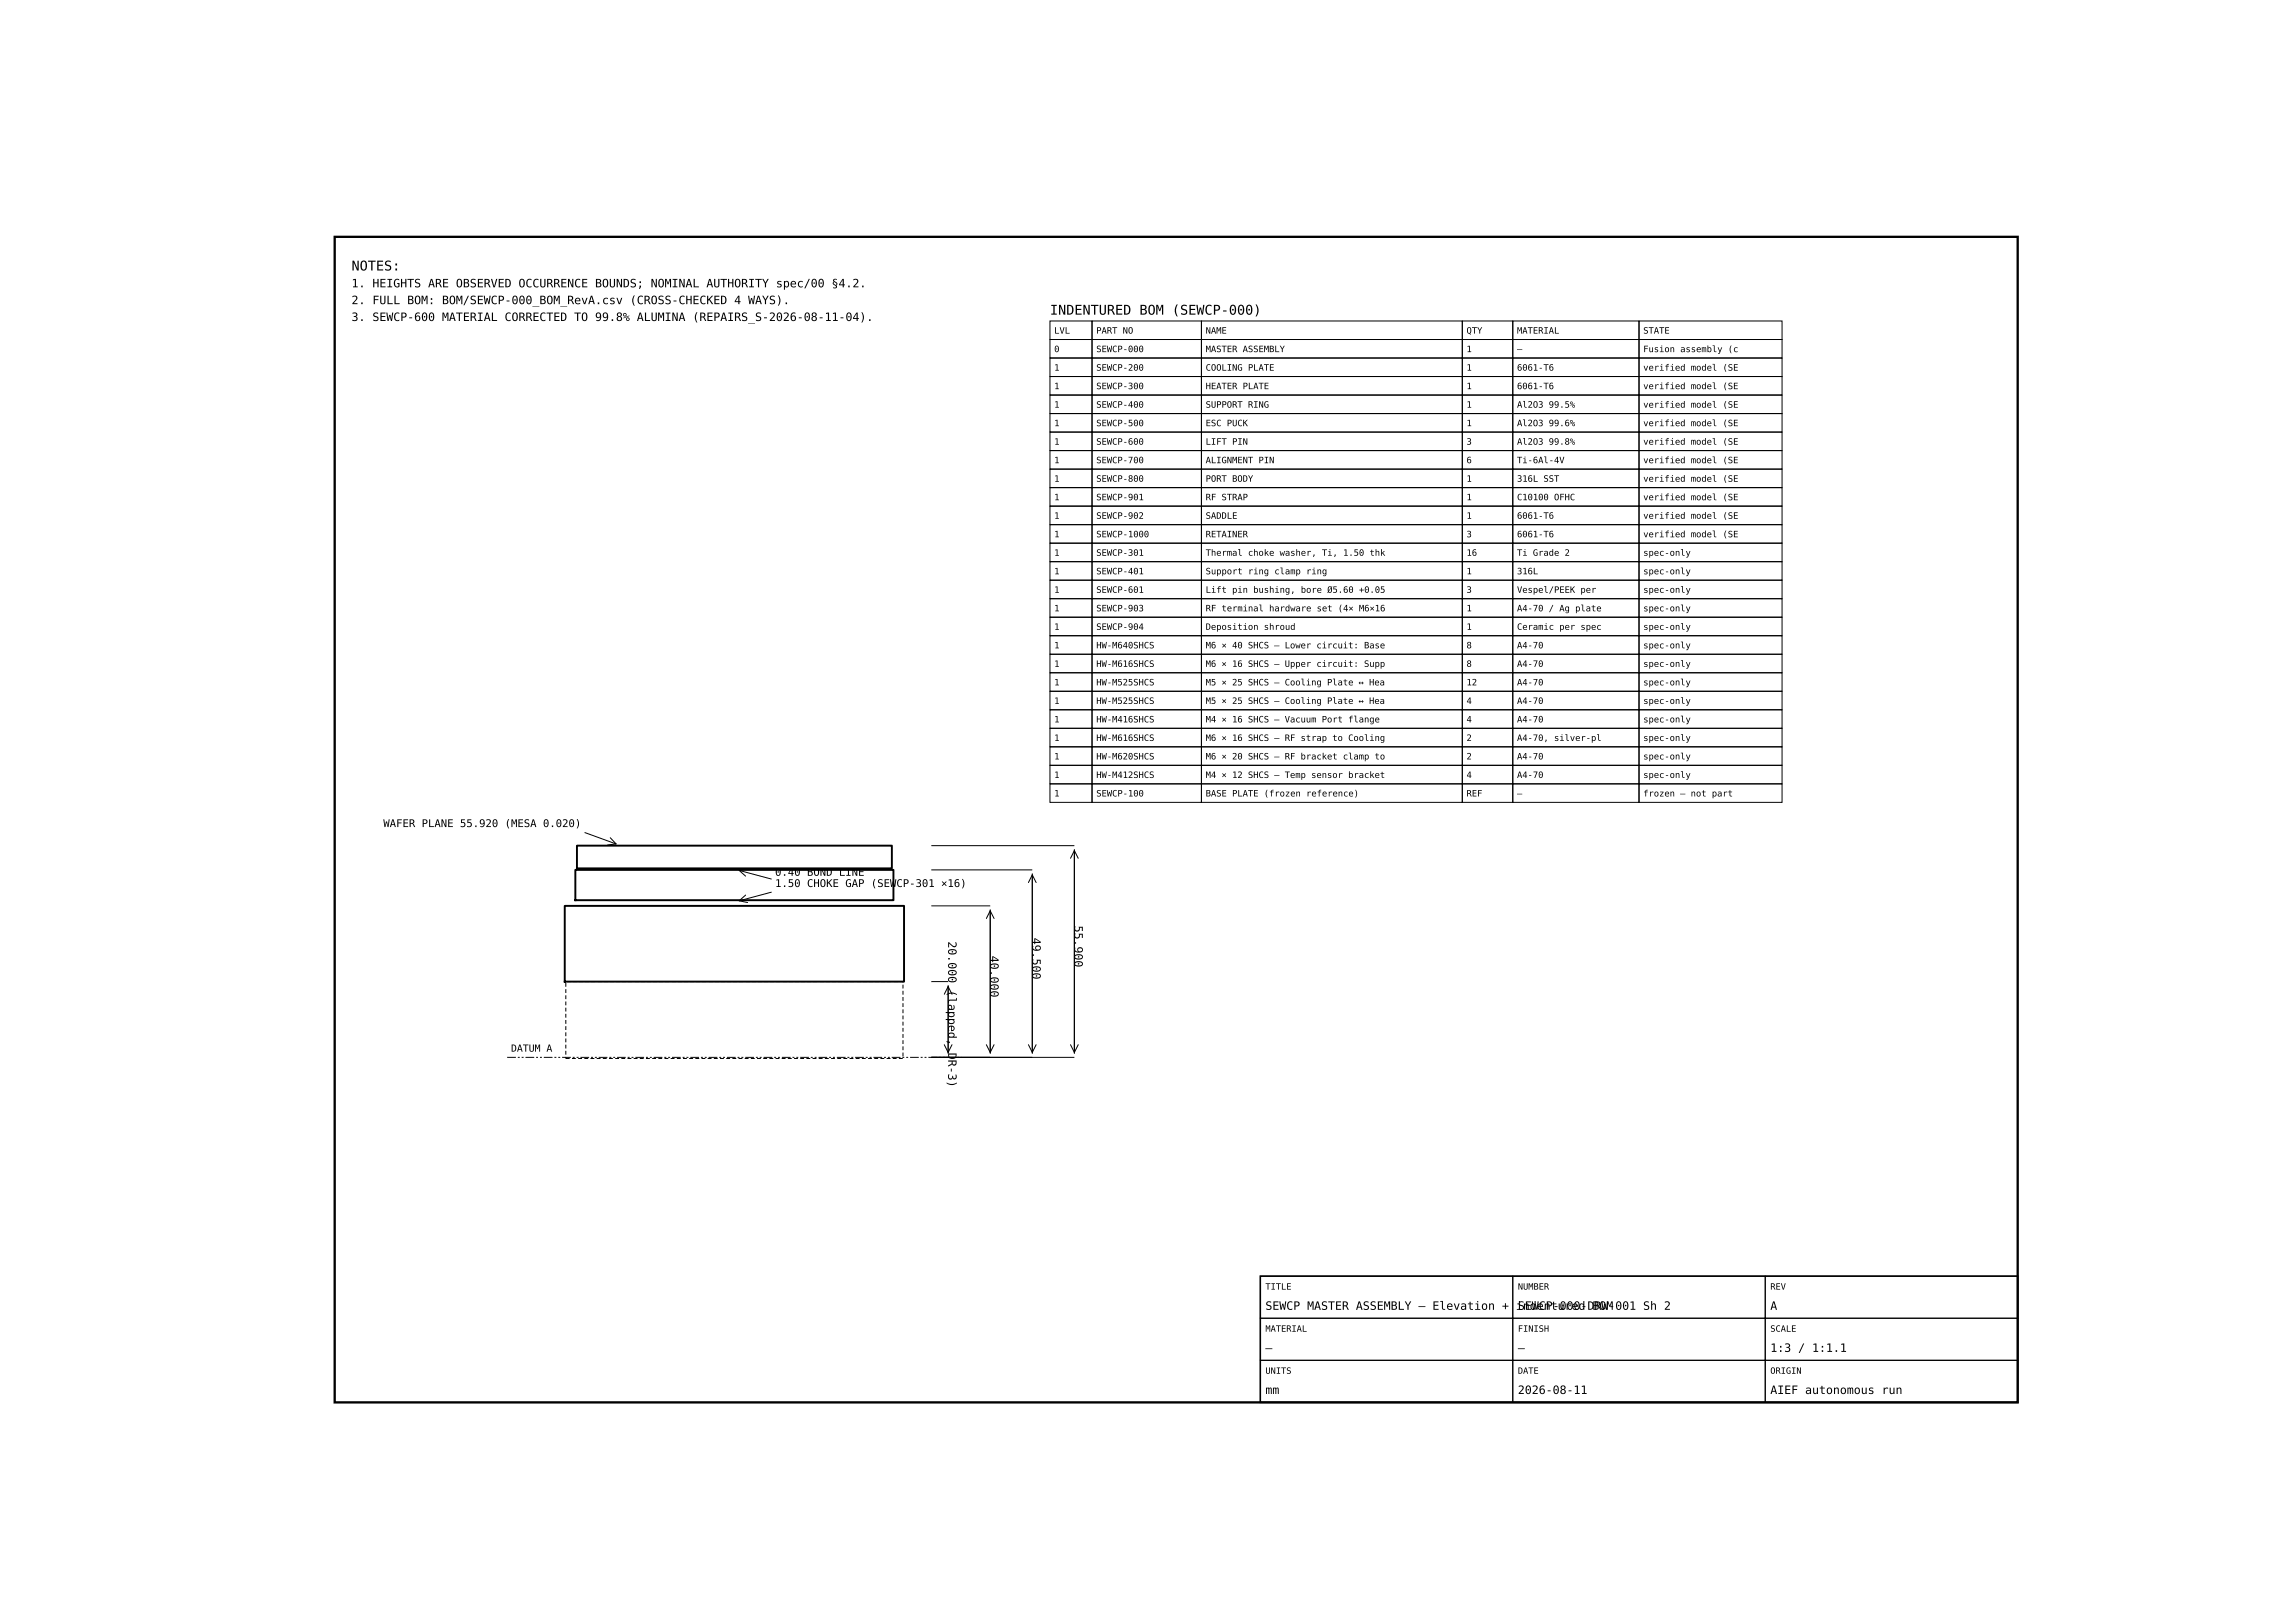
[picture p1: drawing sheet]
<svg xmlns="http://www.w3.org/2000/svg" width="420mm" height="297mm" viewBox="0 0 420 297" stroke-linecap="round" stroke-linejoin="round" font-family="sans-serif">
<defs><g id="words">
<g font-size="2.5">
<text x="64.3" y="49.5">NOTES:</text>
<text x="192.2" y="57.6">INDENTURED BOM (SEWCP-000)</text>
</g>
<g font-size="2.1">
<text x="64.3" y="52.6">1. HEIGHTS ARE OBSERVED OCCURRENCE BOUNDS; NOMINAL AUTHORITY spec/00 §4.2.</text>
<text x="64.3" y="55.7">2. FULL BOM: BOM/SEWCP-000_BOM_RevA.csv (CROSS-CHECKED 4 WAYS).</text>
<text x="64.3" y="58.7">3. SEWCP-600 MATERIAL CORRECTED TO 99.8% ALUMINA (REPAIRS_S-2026-08-11-04).</text>
<text x="173.5" y="172.3" transform="rotate(90 173.5 172.3)">20.000 (lapped, DR-3)</text>
<text x="188.9" y="171.6" transform="rotate(90 188.9 171.6)">49.500</text>
<text x="196.6" y="169.4" transform="rotate(90 196.6 169.4)">55.900</text>
<text x="181.2" y="174.9" transform="rotate(90 181.2 174.9)">40.000</text>
<text x="231.6" y="239.7">SEWCP MASTER ASSEMBLY — Elevation + indentured BOM</text>
<text x="277.8" y="239.7">SEWCP-000-DRW-001 Sh 2</text>
<text x="324" y="239.7">A</text>
<text x="231.6" y="247.4">—</text>
<text x="277.8" y="247.4">—</text>
<text x="324" y="247.4">1:3 / 1:1.1</text>
<text x="231.6" y="255.1">mm</text>
<text x="277.8" y="255.1">2026-08-11</text>
<text x="324" y="255.1">AIEF autonomous run</text>
</g>
<g font-size="1.9">
<text x="70.1" y="151.3">WAFER PLANE 55.920 (MESA 0.020)</text>
<text x="141.8" y="160.3">0.40 BOND LINE</text>
<text x="141.8" y="162.3">1.50 CHOKE GAP (SEWCP-301 ×16)</text>
</g>
<text font-size="1.8" x="93.5" y="192.5">DATUM A</text>
<g font-size="1.6">
<text x="192.9" y="61">LVL</text>
<text x="192.9" y="64.4">0</text>
<text x="200.6" y="61">PART NO</text>
<text x="200.6" y="64.4">SEWCP-000</text>
<text x="220.6" y="61">NAME</text>
<text x="220.6" y="64.4">MASTER ASSEMBLY</text>
<text x="268.4" y="61">QTY</text>
<text x="268.4" y="64.4">1</text>
<text x="277.6" y="61">MATERIAL</text>
<text x="277.6" y="64.4">—</text>
<text x="300.7" y="61">STATE</text>
<text x="300.7" y="64.4">Fusion assembly (c</text>
<text x="192.9" y="67.8">1</text>
<text x="192.9" y="71.2">1</text>
<text x="200.6" y="67.8">SEWCP-200</text>
<text x="200.6" y="71.2">SEWCP-300</text>
<text x="220.6" y="67.8">COOLING PLATE</text>
<text x="220.6" y="71.2">HEATER PLATE</text>
<text x="268.4" y="67.8">1</text>
<text x="268.4" y="71.2">1</text>
<text x="277.6" y="67.8">6061-T6</text>
<text x="277.6" y="71.2">6061-T6</text>
<text x="300.7" y="67.8">verified model (SE</text>
<text x="300.7" y="71.2">verified model (SE</text>
<text x="192.9" y="74.6">1</text>
<text x="192.9" y="78">1</text>
<text x="200.6" y="74.6">SEWCP-400</text>
<text x="200.6" y="78">SEWCP-500</text>
<text x="220.6" y="74.6">SUPPORT RING</text>
<text x="220.6" y="78">ESC PUCK</text>
<text x="268.4" y="74.6">1</text>
<text x="268.4" y="78">1</text>
<text x="277.6" y="74.6">Al2O3 99.5%</text>
<text x="277.6" y="78">Al2O3 99.6%</text>
<text x="300.7" y="74.6">verified model (SE</text>
<text x="300.7" y="78">verified model (SE</text>
<text x="192.9" y="81.4">1</text>
<text x="200.6" y="81.4">SEWCP-600</text>
<text x="220.6" y="81.4">LIFT PIN</text>
<text x="268.4" y="81.4">3</text>
<text x="277.6" y="81.4">Al2O3 99.8%</text>
<text x="300.7" y="81.4">verified model (SE</text>
<text x="192.9" y="84.8">1</text>
<text x="192.9" y="88.2">1</text>
<text x="200.6" y="84.8">SEWCP-700</text>
<text x="200.6" y="88.2">SEWCP-800</text>
<text x="220.6" y="84.8">ALIGNMENT PIN</text>
<text x="220.6" y="88.2">PORT BODY</text>
<text x="268.4" y="84.8">6</text>
<text x="268.4" y="88.2">1</text>
<text x="277.6" y="84.8">Ti-6Al-4V</text>
<text x="277.6" y="88.2">316L SST</text>
<text x="300.7" y="84.8">verified model (SE</text>
<text x="300.7" y="88.2">verified model (SE</text>
<text x="192.9" y="91.5">1</text>
<text x="192.9" y="94.9">1</text>
<text x="200.6" y="91.5">SEWCP-901</text>
<text x="200.6" y="94.9">SEWCP-902</text>
<text x="220.6" y="91.5">RF STRAP</text>
<text x="220.6" y="94.9">SADDLE</text>
<text x="268.4" y="91.5">1</text>
<text x="268.4" y="94.9">1</text>
<text x="277.6" y="91.5">C10100 OFHC</text>
<text x="277.6" y="94.9">6061-T6</text>
<text x="300.7" y="91.5">verified model (SE</text>
<text x="300.7" y="94.9">verified model (SE</text>
<text x="192.9" y="98.3">1</text>
<text x="192.9" y="101.7">1</text>
<text x="200.6" y="98.3">SEWCP-1000</text>
<text x="200.6" y="101.7">SEWCP-301</text>
<text x="220.6" y="98.3">RETAINER</text>
<text x="220.6" y="101.7">Thermal choke washer, Ti, 1.50 thk</text>
<text x="268.4" y="98.3">3</text>
<text x="268.4" y="101.7">16</text>
<text x="277.6" y="98.3">6061-T6</text>
<text x="277.6" y="101.7">Ti Grade 2</text>
<text x="300.7" y="98.3">verified model (SE</text>
<text x="300.7" y="101.7">spec-only</text>
<text x="192.9" y="105.1">1</text>
<text x="200.6" y="105.1">SEWCP-401</text>
<text x="220.6" y="105.1">Support ring clamp ring</text>
<text x="268.4" y="105.1">1</text>
<text x="277.6" y="105.1">316L</text>
<text x="300.7" y="105.1">spec-only</text>
<text x="192.9" y="108.5">1</text>
<text x="192.9" y="111.9">1</text>
<text x="200.6" y="108.5">SEWCP-601</text>
<text x="200.6" y="111.9">SEWCP-903</text>
<text x="220.6" y="108.5">Lift pin bushing, bore Ø5.60 +0.05</text>
<text x="220.6" y="111.9">RF terminal hardware set (4× M6×16</text>
<text x="268.4" y="108.5">3</text>
<text x="268.4" y="111.9">1</text>
<text x="277.6" y="108.5">Vespel/PEEK per</text>
<text x="277.6" y="111.9">A4-70 / Ag plate</text>
<text x="300.7" y="108.5">spec-only</text>
<text x="300.7" y="111.9">spec-only</text>
<text x="192.9" y="115.3">1</text>
<text x="192.9" y="118.6">1</text>
<text x="200.6" y="115.3">SEWCP-904</text>
<text x="200.6" y="118.6">HW-M640SHCS</text>
<text x="220.6" y="115.3">Deposition shroud</text>
<text x="220.6" y="118.6">M6 × 40 SHCS — Lower circuit: Base</text>
<text x="268.4" y="115.3">1</text>
<text x="268.4" y="118.6">8</text>
<text x="277.6" y="115.3">Ceramic per spec</text>
<text x="277.6" y="118.6">A4-70</text>
<text x="300.7" y="115.3">spec-only</text>
<text x="300.7" y="118.6">spec-only</text>
<text x="192.9" y="122">1</text>
<text x="192.9" y="125.4">1</text>
<text x="200.6" y="122">HW-M616SHCS</text>
<text x="200.6" y="125.4">HW-M525SHCS</text>
<text x="220.6" y="122">M6 × 16 SHCS — Upper circuit: Supp</text>
<text x="220.6" y="125.4">M5 × 25 SHCS — Cooling Plate ↔ Hea</text>
<text x="268.4" y="122">8</text>
<text x="268.4" y="125.4">12</text>
<text x="277.6" y="122">A4-70</text>
<text x="277.6" y="125.4">A4-70</text>
<text x="300.7" y="122">spec-only</text>
<text x="300.7" y="125.4">spec-only</text>
<text x="192.9" y="128.8">1</text>
<text x="200.6" y="128.8">HW-M525SHCS</text>
<text x="220.6" y="128.8">M5 × 25 SHCS — Cooling Plate ↔ Hea</text>
<text x="268.4" y="128.8">4</text>
<text x="277.6" y="128.8">A4-70</text>
<text x="300.7" y="128.8">spec-only</text>
<text x="192.9" y="132.2">1</text>
<text x="192.9" y="135.6">1</text>
<text x="200.6" y="132.2">HW-M416SHCS</text>
<text x="200.6" y="135.6">HW-M616SHCS</text>
<text x="220.6" y="132.2">M4 × 16 SHCS — Vacuum Port flange</text>
<text x="220.6" y="135.6">M6 × 16 SHCS — RF strap to Cooling</text>
<text x="268.4" y="132.2">4</text>
<text x="268.4" y="135.6">2</text>
<text x="277.6" y="132.2">A4-70</text>
<text x="277.6" y="135.6">A4-70, silver-pl</text>
<text x="300.7" y="132.2">spec-only</text>
<text x="300.7" y="135.6">spec-only</text>
<text x="192.9" y="139">1</text>
<text x="192.9" y="142.4">1</text>
<text x="200.6" y="139">HW-M620SHCS</text>
<text x="200.6" y="142.4">HW-M412SHCS</text>
<text x="220.6" y="139">M6 × 20 SHCS — RF bracket clamp to</text>
<text x="220.6" y="142.4">M4 × 12 SHCS — Temp sensor bracket</text>
<text x="268.4" y="139">2</text>
<text x="268.4" y="142.4">4</text>
<text x="277.6" y="139">A4-70</text>
<text x="277.6" y="142.4">A4-70</text>
<text x="300.7" y="139">spec-only</text>
<text x="300.7" y="142.4">spec-only</text>
<text x="192.9" y="145.8">1</text>
<text x="200.6" y="145.8">SEWCP-100</text>
<text x="220.6" y="145.8">BASE PLATE (frozen reference)</text>
<text x="268.4" y="145.8">REF</text>
<text x="277.6" y="145.8">—</text>
<text x="300.7" y="145.8">frozen — not part</text>
<text x="231.6" y="236">TITLE</text>
<text x="277.8" y="236">NUMBER</text>
<text x="324" y="236">REV</text>
<text x="231.6" y="243.7">MATERIAL</text>
<text x="277.8" y="243.7">FINISH</text>
<text x="324" y="243.7">SCALE</text>
<text x="231.6" y="251.4">UNITS</text>
<text x="277.8" y="251.4">DATE</text>
<text x="324" y="251.4">ORIGIN</text>
</g>
</g></defs>
<path d="M61.2 43.3h308v213.3h-308z" fill="none" stroke="#000" stroke-width=".42"/>
<g fill="none" stroke="#000" stroke-width=".18">
<path d="M192.2 58.7h7.7v3.4h-7.7zM199.9 58.7h20v3.4h-20zM219.9 58.7h47.7v3.4h-47.7zM267.6 58.7h9.3v3.4h-9.3zM276.9 58.7h23v3.4h-23zM299.9 58.7h26.2v3.4h-26.2zM192.2 62.1h7.7v3.4h-7.7zM192.2 65.5h7.7v3.4h-7.7zM192.2 68.9h7.7v3.4h-7.7zM192.2 72.3h7.7v3.4h-7.7zM192.2 75.7h7.7v3.4h-7.7zM192.2 79.1h7.7v3.4h-7.7z"/>
<path d="M199.9 62.1h20v3.4h-20zM199.9 65.5h20v3.4h-20zM199.9 68.9h20v3.4h-20zM199.9 72.3h20v3.4h-20zM199.9 75.7h20v3.4h-20zM199.9 79.1h20v3.4h-20zM219.9 62.1h47.7v3.4h-47.7zM219.9 65.5h47.7v3.4h-47.7zM219.9 68.9h47.7v3.4h-47.7zM219.9 72.3h47.7v3.4h-47.7zM219.9 75.7h47.7v3.4h-47.7zM219.9 79.1h47.7v3.4h-47.7z"/>
<path d="M267.6 62.1h9.3v3.4h-9.3zM267.6 65.5h9.3v3.4h-9.3zM267.6 68.9h9.3v3.4h-9.3zM267.6 72.3h9.3v3.4h-9.3zM267.6 75.7h9.3v3.4h-9.3zM267.6 79.1h9.3v3.4h-9.3zM276.9 62.1h23v3.4h-23zM276.9 65.5h23v3.4h-23zM276.9 68.9h23v3.4h-23zM276.9 72.3h23v3.4h-23zM276.9 75.7h23v3.4h-23zM276.9 79.1h23v3.4h-23z"/>
<path d="M299.9 62.1h26.2v3.4h-26.2zM299.9 65.5h26.2v3.4h-26.2zM299.9 68.9h26.2v3.4h-26.2zM299.9 72.3h26.2v3.4h-26.2zM299.9 75.7h26.2v3.4h-26.2zM299.9 79.1h26.2v3.4h-26.2zM192.2 82.5h7.7v3.3h-7.7zM192.2 85.8h7.7v3.4h-7.7zM192.2 89.2h7.7v3.4h-7.7zM192.2 92.6h7.7v3.4h-7.7zM192.2 96h7.7v3.4h-7.7zM192.2 99.4h7.7v3.4h-7.7z"/>
<path d="M199.9 82.5h20v3.3h-20zM199.9 85.8h20v3.4h-20zM199.9 89.2h20v3.4h-20zM199.9 92.6h20v3.4h-20zM199.9 96h20v3.4h-20zM199.9 99.4h20v3.4h-20zM219.9 82.5h47.7v3.3h-47.7zM219.9 85.8h47.7v3.4h-47.7zM219.9 89.2h47.7v3.4h-47.7zM219.9 92.6h47.7v3.4h-47.7zM219.9 96h47.7v3.4h-47.7zM219.9 99.4h47.7v3.4h-47.7z"/>
<path d="M267.6 82.5h9.3v3.3h-9.3zM267.6 85.8h9.3v3.4h-9.3zM267.6 89.2h9.3v3.4h-9.3zM267.6 92.6h9.3v3.4h-9.3zM267.6 96h9.3v3.4h-9.3zM267.6 99.4h9.3v3.4h-9.3zM276.9 82.5h23v3.3h-23zM276.9 85.8h23v3.4h-23zM276.9 89.2h23v3.4h-23zM276.9 92.6h23v3.4h-23zM276.9 96h23v3.4h-23zM276.9 99.4h23v3.4h-23z"/>
<path d="M299.9 82.5h26.2v3.3h-26.2zM299.9 85.8h26.2v3.4h-26.2zM299.9 89.2h26.2v3.4h-26.2zM299.9 92.6h26.2v3.4h-26.2zM299.9 96h26.2v3.4h-26.2zM299.9 99.4h26.2v3.4h-26.2zM192.2 102.8h7.7v3.4h-7.7zM192.2 106.2h7.7v3.4h-7.7zM192.2 109.6h7.7v3.3h-7.7zM192.2 112.9h7.7v3.4h-7.7zM192.2 116.3h7.7v3.4h-7.7zM192.2 119.7h7.7v3.4h-7.7z"/>
<path d="M199.9 102.8h20v3.4h-20zM199.9 106.2h20v3.4h-20zM199.9 109.6h20v3.3h-20zM199.9 112.9h20v3.4h-20zM199.9 116.3h20v3.4h-20zM199.9 119.7h20v3.4h-20zM219.9 102.8h47.7v3.4h-47.7zM219.9 106.2h47.7v3.4h-47.7zM219.9 109.6h47.7v3.3h-47.7zM219.9 112.9h47.7v3.4h-47.7zM219.9 116.3h47.7v3.4h-47.7zM219.9 119.7h47.7v3.4h-47.7z"/>
<path d="M267.6 102.8h9.3v3.4h-9.3zM267.6 106.2h9.3v3.4h-9.3zM267.6 109.6h9.3v3.3h-9.3zM267.6 112.9h9.3v3.4h-9.3zM267.6 116.3h9.3v3.4h-9.3zM267.6 119.7h9.3v3.4h-9.3zM276.9 102.8h23v3.4h-23zM276.9 106.2h23v3.4h-23zM276.9 109.6h23v3.3h-23zM276.9 112.9h23v3.4h-23zM276.9 116.3h23v3.4h-23zM276.9 119.7h23v3.4h-23z"/>
<path d="M299.9 102.8h26.2v3.4h-26.2zM299.9 106.2h26.2v3.4h-26.2zM299.9 109.6h26.2v3.3h-26.2zM299.9 112.9h26.2v3.4h-26.2zM299.9 116.3h26.2v3.4h-26.2zM299.9 119.7h26.2v3.4h-26.2zM192.2 123.1h7.7v3.4h-7.7zM192.2 126.5h7.7v3.4h-7.7zM192.2 129.9h7.7v3.4h-7.7zM192.2 133.3h7.7v3.4h-7.7zM192.2 136.7h7.7v3.4h-7.7zM199.9 123.1h20v3.4h-20z"/>
<path d="M199.9 126.5h20v3.4h-20zM199.9 129.9h20v3.4h-20zM199.9 133.3h20v3.4h-20zM199.9 136.7h20v3.4h-20zM219.9 123.1h47.7v3.4h-47.7zM219.9 126.5h47.7v3.4h-47.7zM219.9 129.9h47.7v3.4h-47.7zM219.9 133.3h47.7v3.4h-47.7zM219.9 136.7h47.7v3.4h-47.7zM267.6 123.1h9.3v3.4h-9.3zM267.6 126.5h9.3v3.4h-9.3zM267.6 129.9h9.3v3.4h-9.3z"/>
<path d="M267.6 133.3h9.3v3.4h-9.3zM267.6 136.7h9.3v3.4h-9.3zM276.9 123.1h23v3.4h-23zM276.9 126.5h23v3.4h-23zM276.9 129.9h23v3.4h-23zM276.9 133.3h23v3.4h-23zM276.9 136.7h23v3.4h-23zM299.9 123.1h26.2v3.4h-26.2zM299.9 126.5h26.2v3.4h-26.2zM299.9 129.9h26.2v3.4h-26.2zM299.9 133.3h26.2v3.4h-26.2zM299.9 136.7h26.2v3.4h-26.2z"/>
<path d="M107 152.4l5.8 2M111.7 153.3l1.1 1.1-1.6 .2M135.3 159.3l5.9 1.6M136.8 159l-1.5 .3 1.2 1M170.4 159.2h18.5M170.4 154.8h26.2M188.9 159.9v32.7M192.2 140.1h7.7v3.3h-7.7zM192.2 143.4h7.7v3.4h-7.7zM195.9 157.1l.7-1.4 .7 1.4M196.6 155.5v37.1M196.6 155.7v37.1"/>
<path d="M199.9 140.1h20v3.3h-20zM199.9 143.4h20v3.4h-20zM219.9 140.1h47.7v3.3h-47.7zM219.9 143.4h47.7v3.4h-47.7zM267.6 140.1h9.3v3.3h-9.3zM267.6 143.4h9.3v3.4h-9.3zM276.9 140.1h23v3.3h-23zM276.9 143.4h23v3.4h-23zM299.9 140.1h26.2v3.3h-26.2zM299.9 143.4h26.2v3.4h-26.2zM136.5 163.8l-1.2 1 1.5 .4M141.2 163.3l-5.9 1.5"/>
<path d="M170.4 179.6h3.1M170.4 165.8h10.8M180.5 168.1l.7-1.4 .7 1.4M181.2 166.5v26.1M181.2 166.7v26.1M188.2 161.5l.7-1.4 .7 1.4M188.9 160.1v32.7M170.4 193.5h26.2M172.8 191.2l.7 1.4 .7-1.4M172.8 181.9l.7-1.4 .7 1.4M173.5 180.3v12.3M173.5 180.5v12.3"/>
<path d="M180.5 191.2l.7 1.4 .7-1.4M188.2 191.2l.7 1.4 .7-1.4M195.9 191.2l.7 1.4 .7-1.4M230.7 233.5h46.2v7.7h-46.2zM276.9 233.5h46.2v7.7h-46.2zM323.1 233.5h46.1v7.7h-46.1zM230.7 241.2h46.2v7.7h-46.2zM230.7 248.9h46.2v7.7h-46.2zM276.9 241.2h46.2v7.7h-46.2zM276.9 248.9h46.2v7.7h-46.2zM323.1 241.2h46.1v7.7h-46.1zM323.1 248.9h46.1v7.7h-46.1z"/>
</g>
<path d="M230.7 233.5h138.5v23.1h-138.5z" fill="none" stroke="#000" stroke-width=".28"/>
<path d="M103.5 193.7h61.8v-14.1h-61.8v14.1" fill="none" stroke="#000" stroke-width=".18" stroke-dasharray=".7 .4" stroke-linecap="butt"/>
<path d="M105.3 159.2h58.2v5.5h-58.2zM105.6 154.8h57.6v4.1h-57.6zM103.4 165.8h62v13.8h-62z" fill="none" stroke="#000" stroke-width=".35"/>
<path d="M92.8 193.5h83.2" fill="none" stroke="#000" stroke-width=".18" stroke-dasharray="1.6 .4 .4 .4 .4 .4" stroke-linecap="butt"/>
<use href="#words"/>
</svg>
